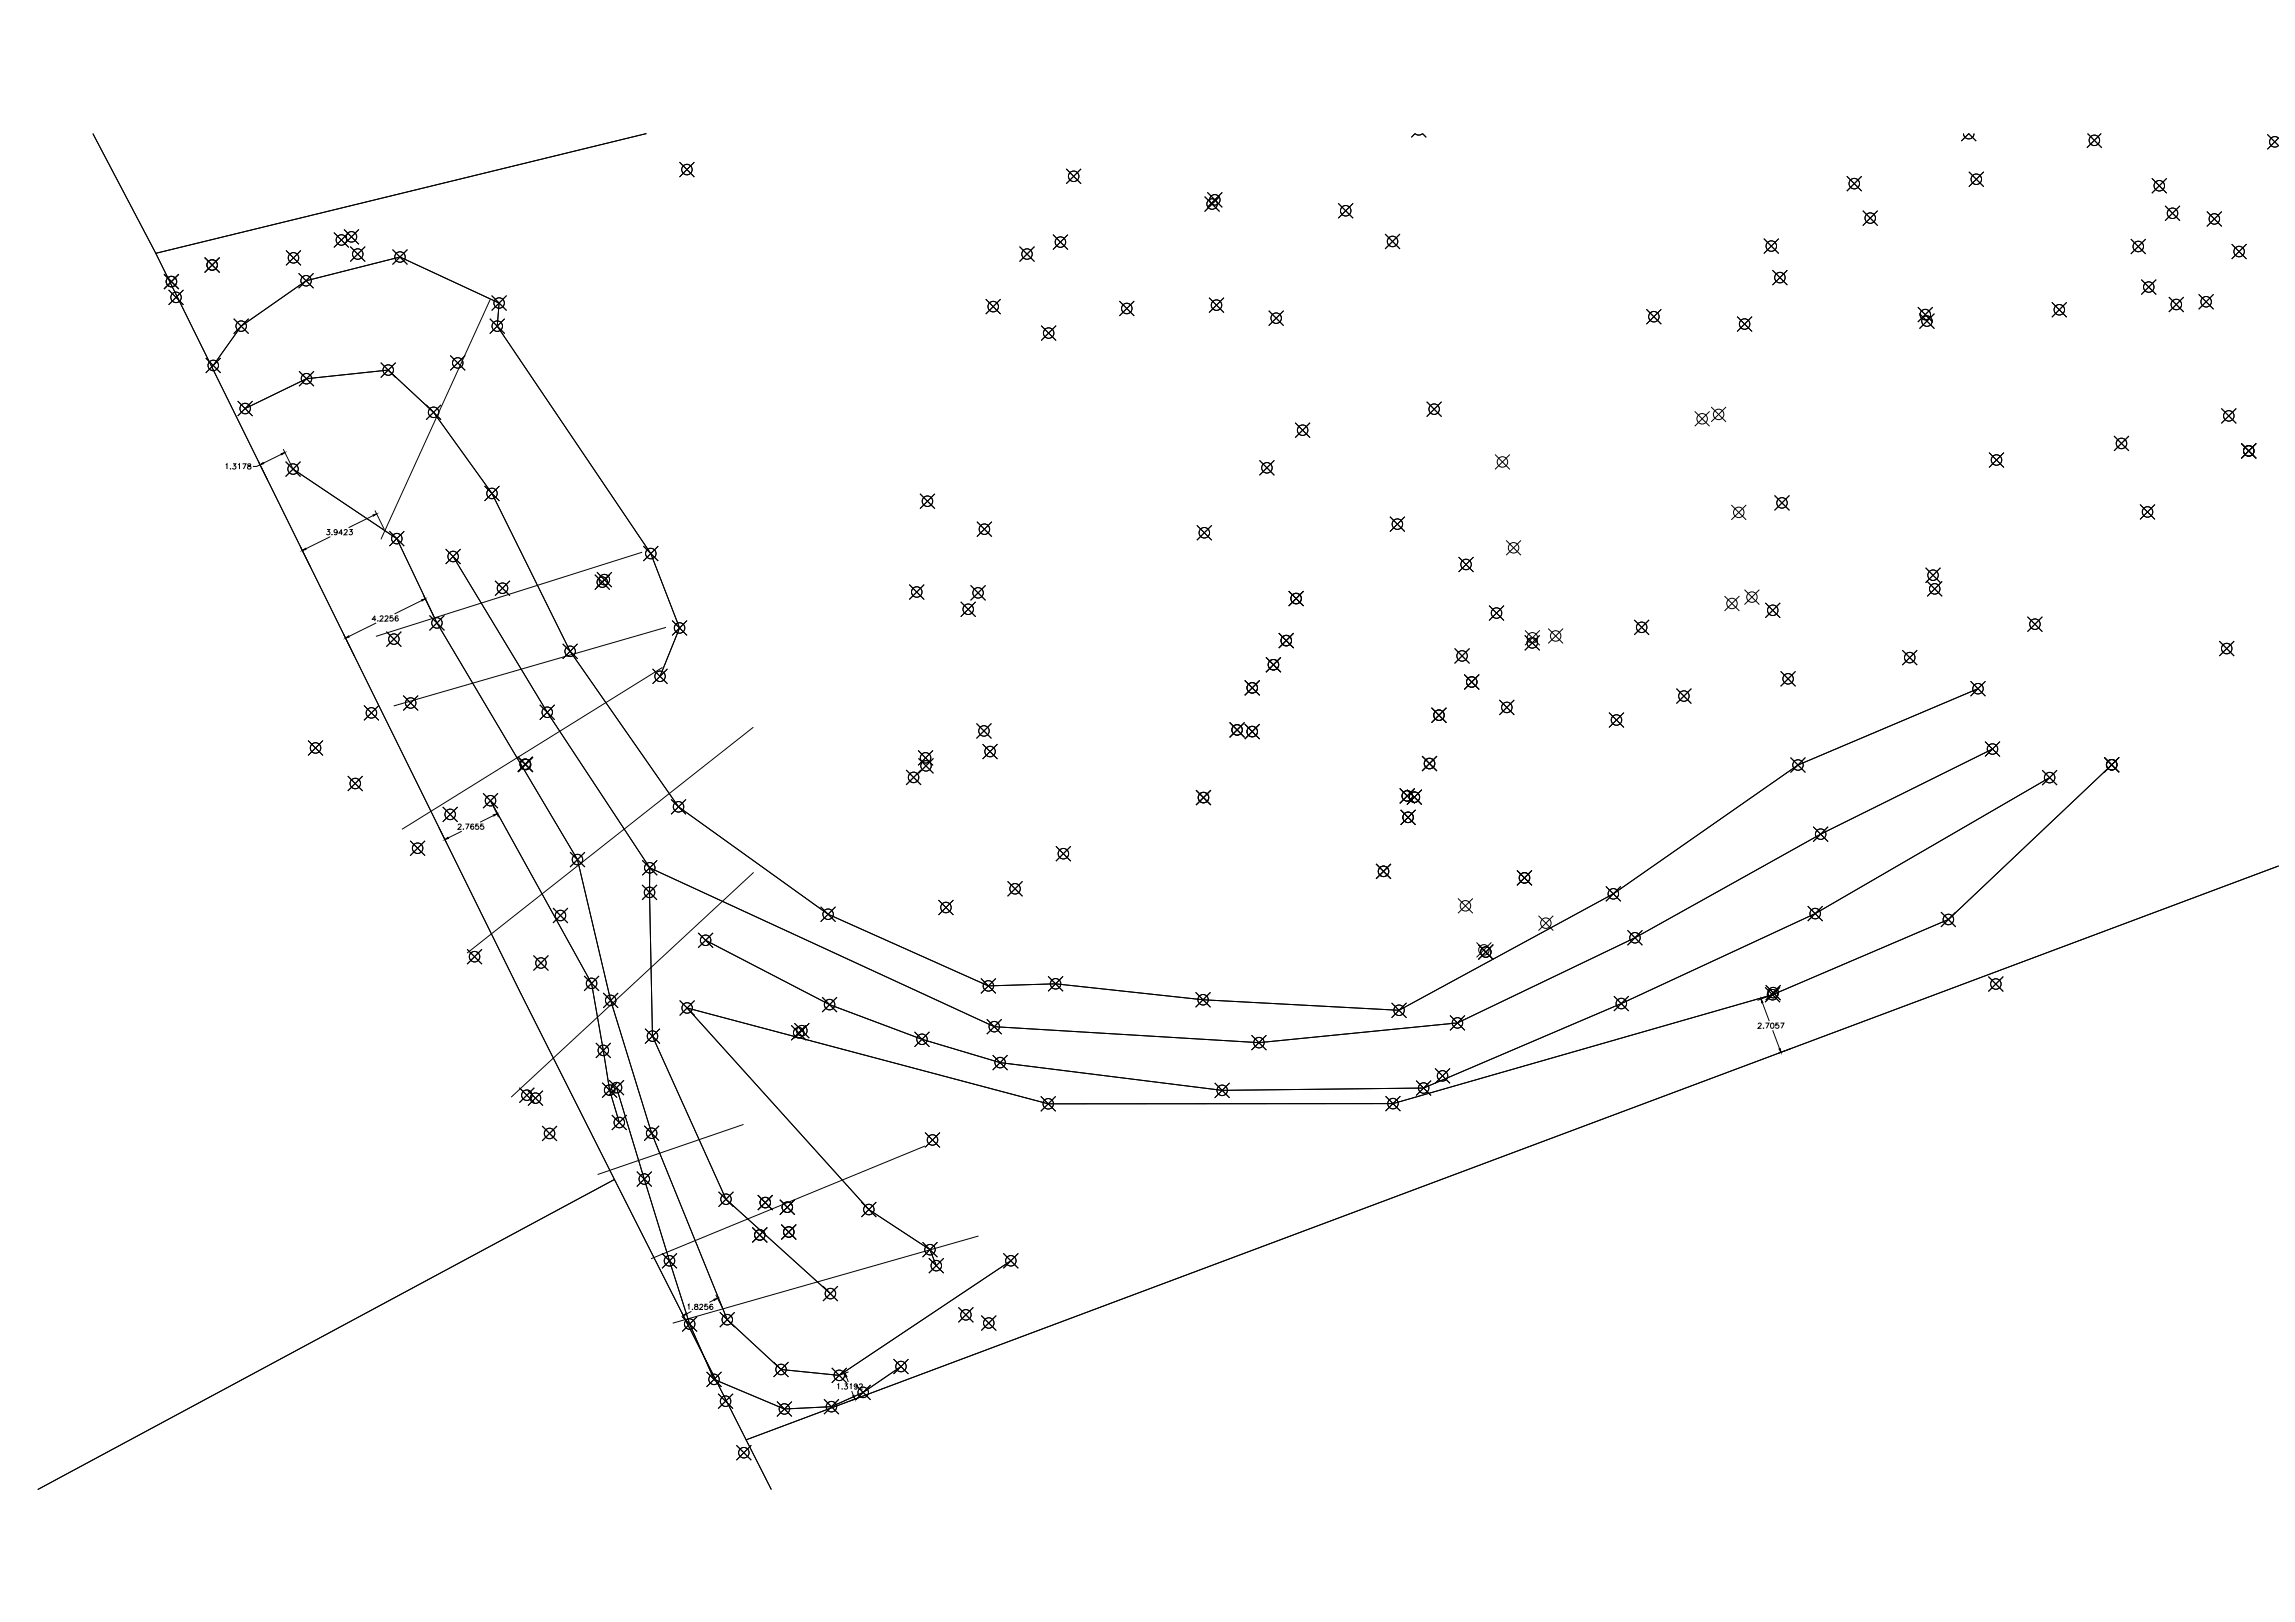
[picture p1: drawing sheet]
<svg xmlns="http://www.w3.org/2000/svg" width="841mm" height="594mm" viewBox="0 0 841 594" stroke-linecap="round" stroke-linejoin="round" font-family="sans-serif">
<!-- layer: Buildings-21-08-2020 -->
<g fill="none" stroke="#000" stroke-width=".37">
<path d="M75 94.4l5.4 5.4M80.4 94.4l-5.4 5.4M60.1 100.4l5.4 5.5M65.5 100.4l-5.4 5.5M621 150.7l5.5 5.4M626.5 150.7l-5.5 5.4M627.1 149.1l5.4 5.4M632.5 149.1l-5.4 5.4M547.9 166.5l5.4 5.4M553.3 166.5l-5.4 5.4M551.9 197.9l5.5 5.5M557.4 197.9l-5.5 5.5"/>
<path d="M634.5 185l5.4 5.4M639.9 185l-5.4 5.4M472.3 216.5l5.4 5.5M477.7 216.5l-5.4 5.5M632 218.3l5.4 5.5M637.4 218.3l-5.4 5.5M639.3 216l5.4 5.4M644.7 216l-5.4 5.4M468.6 231.9l5.5 5.4M474.1 231.9l-5.5 5.4M558.8 230.9l5.5 5.4M564.3 230.9l-5.5 5.4"/>
<path d="M567.4 230.2l5.4 5.5M572.8 230.2l-5.4 5.5M456.2 249.2l5.4 5.5M461.6 249.2l-5.4 5.5M463.9 240.8l5.5 5.4M469.4 240.8l-5.5 5.4M524.6 259.2l5.4 5.5M530 259.2l-5.4 5.5M536.6 247.1l5.5 5.4M542.1 247.1l-5.5 5.4M450.6 264.6l5.5 5.5M456.1 264.6l-5.5 5.5"/>
<path d="M456.2 265.2l5.4 5.5M461.6 265.2l-5.4 5.5M521.1 276.9l5.5 5.5M526.6 276.9l-5.5 5.5M438.3 289.4l5.4 5.4M443.7 289.4l-5.4 5.4M513 288.8l5.4 5.4M513.3 296.6l5.4 5.5M515.6 289.2l5.4 5.5M518.4 288.8l-5.4 5.4M518.7 296.6l-5.4 5.5M521 289.2l-5.4 5.5"/>
<path d="M504.3 316.4l5.4 5.5M509.7 316.4l-5.4 5.5M555.9 318.8l5.5 5.5M561.4 318.8l-5.5 5.5M534.3 329.1l5.4 5.4M539.7 329.1l-5.4 5.4M563.8 335.4l5.4 5.4M569.2 335.4l-5.4 5.4M541.1 345.2l5.4 5.4M541.8 346l5.4 5.4M546.5 345.2l-5.4 5.4M547.2 346l-5.4 5.4"/>
<path d="M277.7 437.7l5.4 5.5M283.1 437.7l-5.4 5.5M285.8 439.4l5.4 5.5M291.2 439.4l-5.4 5.5M275.7 449.6l5.4 5.4M281.1 449.6l-5.4 5.4M286.3 448.5l5.4 5.5M291.7 448.5l-5.4 5.5"/>
<circle cx="77.7" cy="97.1" r="1.92"/>
<circle cx="62.8" cy="103.1" r="1.92"/>
<circle cx="623.8" cy="153.4" r="1.92"/>
<circle cx="629.8" cy="151.8" r="1.92"/>
<circle cx="550.6" cy="169.2" r="1.92"/>
<circle cx="637.2" cy="187.7" r="1.92"/>
<circle cx="475" cy="219.2" r="1.92"/>
<circle cx="554.7" cy="200.6" r="1.92"/>
<circle cx="642" cy="218.7" r="1.92"/>
<circle cx="471.4" cy="234.6" r="1.92"/>
<circle cx="561.6" cy="233.6" r="1.92"/>
<circle cx="570.1" cy="232.9" r="1.92"/>
<circle cx="634.7" cy="221" r="1.92"/>
<circle cx="458.9" cy="251.9" r="1.92"/>
<circle cx="466.7" cy="243.5" r="1.92"/>
<circle cx="539.3" cy="249.8" r="1.92"/>
<circle cx="453.3" cy="267.3" r="1.92"/>
<circle cx="458.9" cy="268" r="1.92"/>
<circle cx="523.9" cy="279.7" r="1.92"/>
<circle cx="527.3" cy="261.9" r="1.92"/>
<circle cx="441" cy="292.1" r="1.92"/>
<circle cx="515.7" cy="291.5" r="1.92"/>
<circle cx="516" cy="299.4" r="1.92"/>
<circle cx="518.3" cy="292" r="1.92"/>
<circle cx="507" cy="319.1" r="1.92"/>
<circle cx="537" cy="331.8" r="1.92"/>
<circle cx="558.7" cy="321.5" r="1.92"/>
<circle cx="566.5" cy="338.1" r="1.92"/>
<circle cx="543.8" cy="347.9" r="1.92"/>
<circle cx="544.5" cy="348.7" r="1.92"/>
<circle cx="278.4" cy="452.3" r="1.92"/>
<circle cx="280.4" cy="440.4" r="1.92"/>
<circle cx="288.5" cy="442.2" r="1.92"/>
<circle cx="289" cy="451.2" r="1.92"/>
</g>
<!-- layer: Ground topo-Rev01 -->
<g fill="none" stroke="#000" stroke-width=".37">
<path d="M249 59.4l5.4 5.4M254.4 59.4l-5.4 5.4M517.2 50.3l1.5-1.3a1.93 1.93 0 0 0 2.6-.1l1.4 1.4M718.7 51.7l2.8-2.8 2.7 2.8M719.5 48.9a1.92 1.92 0 0 0 2 2 1.92 1.92 0 0 0 1.9-2M723.4 48.9h.1M765 48.9l5.2 5.2M770 48.9l-5.2 5.2M830.9 49.2l4.1 4.2M835 50.7a1.92 1.92 0 0 0-2.7-.1 1.92 1.92 0 0 0 0 2.7 1.92 1.92 0 0 0 2.7-.1M835 50.5l-4.1 4.2M390.7 61.9l5.5 5.4"/>
<path d="M396.2 61.9l-5.5 5.4M441.5 72l5.4 5.5M442.5 70.5l5.4 5.4M446.9 72l-5.4 5.5M447.9 70.5l-5.4 5.4M490.4 74.5l5.5 5.4M495.9 74.5l-5.5 5.4M676.8 64.5l5.4 5.5M682.2 64.5l-5.4 5.5M682.6 77.2l5.5 5.4M688.1 77.2l-5.5 5.4M721.5 62.9l5.5 5.5"/>
<path d="M727 62.9l-5.5 5.5M788.6 65.3l5.4 5.5M793.4 75.4l5.5 5.4M794 65.3l-5.4 5.5M798.9 75.4l-5.5 5.4M808.7 77.5l5.5 5.4M814.2 77.5l-5.5 5.4M75 94.3l5.5 5.5M80.5 94.3l-5.5 5.5M104.8 91.7l5.5 5.5M110.3 91.7l-5.5 5.5M122.4 85.2l5.4 5.4"/>
<path d="M126.1 84l5.4 5.5M127.8 85.2l-5.4 5.4M128.4 90.3l5.4 5.5M131.5 84l-5.4 5.5M133.8 90.3l-5.4 5.5M143.9 91.4l5.4 5.5M149.3 91.4l-5.4 5.5M373.6 90.3l5.5 5.5M379.1 90.3l-5.5 5.5M385.9 85.9l5.4 5.5M391.3 85.9l-5.4 5.5M507.6 85.7l5.4 5.5"/>
<path d="M513 85.7l-5.4 5.5M646.4 87.4l5.4 5.5M649.5 99l5.5 5.4M651.8 87.4l-5.4 5.5M655 99l-5.5 5.4M780.9 87.6l5.4 5.4M786.3 87.6l-5.4 5.4M817.8 89.4l5.5 5.5M823.3 89.4l-5.5 5.5M60.1 100.4l5.4 5.5M61.8 106.2l5.4 5.4M65.5 100.4l-5.4 5.5"/>
<path d="M67.2 106.2l-5.4 5.4M85.7 116.7l5.4 5.5M91.1 116.7l-5.4 5.5M109.4 100.1l5.5 5.5M114.9 100.1l-5.5 5.5M179.5 116.7l5.4 5.5M180.2 108.3l5.4 5.4M184.9 116.7l-5.4 5.5M185.6 108.3l-5.4 5.4M361.2 109.6l5.5 5.4M366.7 109.6l-5.5 5.4M381.6 119.3l5.4 5.4"/>
<path d="M387 119.3l-5.4 5.4M410.2 110.3l5.4 5.4M415.6 110.3l-5.4 5.4M443.1 109l5.4 5.5M448.5 109l-5.4 5.5M464.9 113.8l5.5 5.5M470.4 113.8l-5.5 5.5M603.3 113.3l5.5 5.4M608.8 113.3l-5.5 5.4M636.6 116l5.5 5.4M642.1 116l-5.5 5.4M702.8 112.5l5.5 5.4"/>
<path d="M703.4 114.9l5.5 5.4M708.3 112.5l-5.5 5.4M708.9 114.9l-5.5 5.4M751.9 110.7l5.5 5.5M757.4 110.7l-5.5 5.5M784.7 102.4l5.5 5.5M790.2 102.4l-5.5 5.5M794.8 108.8l5.4 5.5M800.2 108.8l-5.4 5.5M805.7 107.8l5.5 5.5M811.2 107.8l-5.5 5.5M75.4 131.1l5.5 5.5"/>
<path d="M80.9 131.1l-5.5 5.5M109.6 136l5.4 5.4M115 136l-5.4 5.4M139.5 132.8l5.5 5.5M145 132.8l-5.5 5.5M165 130.2l5.5 5.5M170.5 130.2l-5.5 5.5M87.1 146.9l5.5 5.5M92.6 146.9l-5.5 5.5M156.2 148.3l5.4 5.4M161.6 148.3l-5.4 5.4M474.6 154.8l5.5 5.5"/>
<path d="M480.1 154.8l-5.5 5.5M522.8 147.1l5.5 5.5M528.3 147.1l-5.5 5.5M774.7 159.7l5.5 5.4M780.2 159.7l-5.5 5.4M814 149.6l5.5 5.5M819.5 149.6l-5.5 5.5M104.7 169.1l5.4 5.4M110.1 169.1l-5.4 5.4M177.6 178l5.4 5.5M183 178l-5.4 5.5M461.6 168.6l5.4 5.5"/>
<path d="M467 168.6l-5.4 5.5M728.9 165.8l5.4 5.4M734.3 165.8l-5.4 5.4M821.4 162.4l5.4 5.5M826.8 162.4l-5.4 5.5M142.7 194.6l5.4 5.4M148.1 194.6l-5.4 5.4M337.1 180.9l5.5 5.4M342.6 180.9l-5.5 5.4M358 191.1l5.5 5.5M363.5 191.1l-5.5 5.5M438.6 192.4l5.5 5.5"/>
<path d="M444.1 192.4l-5.5 5.5M509.4 189.3l5.4 5.4M514.8 189.3l-5.4 5.4M650.3 181.5l5.4 5.4M655.7 181.5l-5.4 5.4M784.2 184.8l5.5 5.4M789.7 184.8l-5.5 5.4M163.3 201.1l5.5 5.5M168.8 201.1l-5.5 5.5M181.4 212.7l5.5 5.5M186.9 212.7l-5.5 5.5M218 210.5l5.4 5.4"/>
<path d="M218.8 209.6l5.4 5.4M223.4 210.5l-5.4 5.4M224.2 209.6l-5.4 5.4M235.8 200l5.4 5.5M241.2 200l-5.4 5.5M333.2 214.1l5.5 5.5M338.7 214.1l-5.5 5.5M355.7 214.4l5.4 5.5M361.1 214.4l-5.4 5.5M472.3 216.5l5.4 5.5M477.7 216.5l-5.4 5.5M534.5 204l5.5 5.5"/>
<path d="M540 204l-5.5 5.5M705.7 208l5.4 5.4M706.3 213l5.4 5.4M711.1 208l-5.4 5.4M711.7 213l-5.4 5.4M141.6 231.4l5.5 5.4M147.1 231.4l-5.5 5.4M157.4 225.4l5.4 5.5M162.8 225.4l-5.4 5.5M206.2 235.8l5.4 5.5M211.6 235.8l-5.4 5.5M246.3 227.3l5.5 5.4"/>
<path d="M251.8 227.3l-5.5 5.4M352.1 220.4l5.4 5.5M357.5 220.4l-5.4 5.5M468.6 231.9l5.5 5.4M474.1 231.9l-5.5 5.4M533.1 237.5l5.4 5.5M538.5 237.5l-5.4 5.5M545.7 221.8l5.4 5.5M551.1 221.8l-5.4 5.5M558.8 232.7l5.4 5.5M564.2 232.7l-5.4 5.5M598.9 227.1l5.4 5.4"/>
<path d="M604.3 227.1l-5.4 5.4M646.9 220.8l5.5 5.5M652.4 220.8l-5.5 5.5M697.1 238.1l5.5 5.5M702.6 238.1l-5.5 5.5M743 225.9l5.4 5.4M748.4 225.9l-5.4 5.4M813.3 234.8l5.4 5.5M818.7 234.8l-5.4 5.5M133.4 258.4l5.4 5.4M138.8 258.4l-5.4 5.4M147.8 254.8l5.4 5.4"/>
<path d="M153.2 254.8l-5.4 5.4M197.8 258.2l5.5 5.4M203.3 258.2l-5.5 5.4M239.2 245l5.4 5.4M244.6 245l-5.4 5.4M456.2 249.2l5.4 5.5M461.6 249.2l-5.4 5.5M463.9 240.8l5.5 5.4M469.4 240.8l-5.5 5.4M524.6 259.2l5.4 5.5M530 259.2l-5.4 5.5M536.6 247.1l5.5 5.4"/>
<path d="M542.1 247.1l-5.5 5.4M549.5 256.4l5.4 5.4M554.9 256.4l-5.4 5.4M614.4 252.2l5.4 5.5M619.8 252.2l-5.4 5.5M652.5 245.9l5.5 5.5M658 245.9l-5.5 5.5M722.1 249.5l5.5 5.5M727.6 249.5l-5.5 5.5M112.9 271.2l5.4 5.5M118.3 271.2l-5.4 5.5M189.7 277.2l5.5 5.4"/>
<path d="M189.9 277.3l5.4 5.5M195.2 277.2l-5.5 5.4M195.3 277.3l-5.4 5.5M336.5 274.9l5.4 5.4M336.6 277.8l5.5 5.4M341.9 274.9l-5.4 5.4M342.1 277.8l-5.5 5.4M357.9 265l5.4 5.4M360.1 272.5l5.4 5.5M363.3 265l-5.4 5.4M365.5 272.5l-5.4 5.5M450.6 264.6l5.5 5.5"/>
<path d="M456.1 264.6l-5.5 5.5M456.2 265.2l5.4 5.5M461.6 265.2l-5.4 5.5M521.1 276.9l5.5 5.5M526.6 276.9l-5.5 5.5M589.6 261l5.5 5.4M595.1 261l-5.5 5.4M656.2 277.5l5.4 5.4M661.6 277.5l-5.4 5.4M727.4 271.6l5.5 5.5M732.9 271.6l-5.5 5.5M771.1 277.4l5.5 5.4"/>
<path d="M776.5 277.4l-5.4 5.4M776.6 277.4l-5.4 5.4M127.5 284.3l5.4 5.4M132.9 284.3l-5.4 5.4M162.2 295.6l5.5 5.4M167.7 295.6l-5.5 5.4M177 290.6l5.5 5.4M182.5 290.6l-5.5 5.4M245.9 292.8l5.5 5.4M251.4 292.8l-5.5 5.4M332.1 282l5.4 5.5M337.5 282l-5.4 5.5"/>
<path d="M438.3 289.4l5.4 5.4M443.7 289.4l-5.4 5.4M513 288.8l5.4 5.4M513.3 296.6l5.4 5.5M515.6 289.2l5.4 5.5M518.4 288.8l-5.4 5.4M518.7 296.6l-5.4 5.5M521 289.2l-5.4 5.5M748.4 282.1l5.4 5.4M753.8 282.1l-5.4 5.4M150.3 308l5.5 5.4M155.8 308l-5.5 5.4"/>
<path d="M208.9 312.1l5.4 5.5M214.3 312.1l-5.4 5.5M235.4 315.1l5.4 5.5M240.8 315.1l-5.4 5.5M387 310l5.4 5.4M392.4 310l-5.4 5.4M504.3 316.4l5.4 5.5M509.7 316.4l-5.4 5.5M555.9 318.8l5.5 5.5M561.4 318.8l-5.5 5.5M664.5 302.8l5.4 5.4M669.9 302.8l-5.4 5.4"/>
<path d="M202.7 332.6l5.4 5.4M208.1 332.6l-5.4 5.4M235.3 324.1l5.4 5.5M240.7 324.1l-5.4 5.5M300.7 332.1l5.5 5.5M306.2 332.1l-5.5 5.5M343.9 329.7l5.5 5.4M349.4 329.7l-5.5 5.4M369.2 322.8l5.5 5.5M374.7 322.8l-5.5 5.5M588.5 324.7l5.4 5.4M593.9 324.7l-5.4 5.4"/>
<path d="M662.5 331.9l5.4 5.4M667.9 331.9l-5.4 5.4M711.3 334.1l5.4 5.4M716.7 334.1l-5.4 5.4M171.2 347.7l5.4 5.4M176.6 347.7l-5.4 5.4M195.5 350l5.4 5.4M200.9 350l-5.4 5.4M214.1 357.5l5.4 5.4M219.5 357.5l-5.4 5.4M255.9 341.7l5.4 5.4M261.3 341.7l-5.4 5.4"/>
<path d="M359.5 358.4l5.4 5.4M364.9 358.4l-5.4 5.4M384.1 357.6l5.5 5.5M389.6 357.6l-5.5 5.5M541.8 346l5.4 5.4M547.2 346l-5.4 5.4M596.4 340.7l5.5 5.5M601.9 340.7l-5.5 5.5M728.7 357.7l5.4 5.4M734.1 357.7l-5.4 5.4M221.1 363.7l5.4 5.4M226.5 363.7l-5.4 5.4"/>
<path d="M236.4 376.8l5.4 5.4M241.8 376.8l-5.4 5.4M249.1 366.5l5.4 5.4M254.5 366.5l-5.4 5.4M290 375.5l5.4 5.5M291.1 374.8l5.5 5.4M295.4 375.5l-5.4 5.5M296.6 374.8l-5.5 5.4M301.3 365.2l5.4 5.5M306.7 365.2l-5.4 5.5M335.1 377.9l5.5 5.5M340.6 377.9l-5.5 5.5"/>
<path d="M361.6 373.3l5.5 5.5M367.1 373.3l-5.5 5.5M438.1 363.5l5.5 5.4M443.6 363.5l-5.5 5.4M458.6 379.2l5.5 5.4M464.1 379.2l-5.5 5.4M510 367.3l5.4 5.5M515.4 367.3l-5.4 5.5M531.4 371.9l5.4 5.5M536.8 371.9l-5.4 5.5M591.4 364.8l5.5 5.5M596.9 364.8l-5.5 5.5"/>
<path d="M646.8 361.6l5.5 5.5M647.1 360.8l5.4 5.5M652.3 361.6l-5.5 5.5M652.5 360.8l-5.4 5.5M190.3 398.4l5.5 5.5M193.5 399.5l5.4 5.4M195.8 398.4l-5.5 5.5M198.9 399.5l-5.4 5.4M218.4 382l5.4 5.5M220.7 396.6l5.4 5.4M223.2 395.6l5.5 5.5M223.8 382l-5.4 5.5"/>
<path d="M226.1 396.6l-5.4 5.4M228.7 395.6l-5.5 5.5M363.8 386.5l5.4 5.4M369.2 386.5l-5.4 5.4M445.1 396.6l5.5 5.5M450.6 396.6l-5.5 5.5M519 395.8l5.4 5.4M524.4 395.8l-5.4 5.4M525.9 391.3l5.5 5.5M531.4 391.3l-5.5 5.5M198.7 412.4l5.4 5.5M204.1 412.4l-5.4 5.5"/>
<path d="M224.2 408.4l5.5 5.5M229.7 408.4l-5.5 5.5M236.1 412.3l5.4 5.5M241.5 412.3l-5.4 5.5M339 414.8l5.4 5.5M344.4 414.8l-5.4 5.5M381.4 401.6l5.5 5.4M386.9 401.6l-5.5 5.4M507.7 401.5l5.5 5.4M513.2 401.5l-5.5 5.4M233.4 429.1l5.4 5.5M238.8 429.1l-5.4 5.5"/>
<path d="M263.3 436.5l5.5 5.5M268.8 436.5l-5.5 5.5M277.7 437.7l5.5 5.5M283.2 437.7l-5.5 5.5M285.8 439.4l5.4 5.5M291.2 439.4l-5.4 5.5M242.6 459.1l5.5 5.4M248.1 459.1l-5.5 5.4M275.7 449.6l5.5 5.4M281.2 449.6l-5.5 5.4M286.3 448.5l5.5 5.5M291.8 448.5l-5.5 5.5"/>
<path d="M315.7 440.3l5.4 5.4M321.1 440.3l-5.4 5.4M338.1 455l5.4 5.4M343.5 455l-5.4 5.4M367.7 459.1l5.5 5.4M373.2 459.1l-5.5 5.4M301.6 471.1l5.4 5.4M307 471.1l-5.4 5.4M340.4 460.8l5.4 5.5M345.8 460.8l-5.4 5.5M351.2 478.9l5.5 5.4M356.7 478.9l-5.5 5.4"/>
<path d="M250 482.2l5.5 5.5M255.5 482.2l-5.5 5.5M263.8 480.6l5.4 5.5M269.2 480.6l-5.4 5.5M283.5 498.9l5.4 5.4M288.9 498.9l-5.4 5.4M327.5 497.8l5.4 5.4M332.9 497.8l-5.4 5.4M359.6 481.9l5.5 5.4M365.1 481.9l-5.5 5.4M258.9 502.5l5.5 5.4M263.2 510.5l5.4 5.4"/>
<path d="M264.4 502.5l-5.5 5.4M268.6 510.5l-5.4 5.4M284.7 513.3l5.5 5.5M290.2 513.3l-5.5 5.5M302 512.5l5.4 5.4M304.8 501l5.5 5.5M307.4 512.5l-5.4 5.4M310.3 501l-5.5 5.5M313.6 507.3l5.4 5.4M319 507.3l-5.4 5.4M269.9 529.4l5.4 5.4M275.3 529.4l-5.4 5.4"/>
<circle cx="767.5" cy="51.4" r="1.92"/>
<circle cx="251.7" cy="62.1" r="1.92"/>
<circle cx="393.5" cy="64.6" r="1.92"/>
<circle cx="444.2" cy="74.7" r="1.92"/>
<circle cx="445.2" cy="73.2" r="1.92"/>
<circle cx="493.1" cy="77.2" r="1.92"/>
<circle cx="679.5" cy="67.3" r="1.92"/>
<circle cx="685.4" cy="79.9" r="1.92"/>
<circle cx="724.2" cy="65.7" r="1.92"/>
<circle cx="791.3" cy="68" r="1.92"/>
<circle cx="796.1" cy="78.1" r="1.92"/>
<circle cx="77.8" cy="97.1" r="1.92"/>
<circle cx="107.5" cy="94.4" r="1.92"/>
<circle cx="125.1" cy="87.9" r="1.92"/>
<circle cx="128.8" cy="86.7" r="1.92"/>
<circle cx="131.1" cy="93.1" r="1.92"/>
<circle cx="146.6" cy="94.1" r="1.92"/>
<circle cx="376.4" cy="93.1" r="1.92"/>
<circle cx="388.6" cy="88.7" r="1.92"/>
<circle cx="510.3" cy="88.4" r="1.92"/>
<circle cx="649.1" cy="90.1" r="1.92"/>
<circle cx="783.6" cy="90.3" r="1.92"/>
<circle cx="811.5" cy="80.2" r="1.92"/>
<circle cx="820.5" cy="92.1" r="1.92"/>
<circle cx="62.8" cy="103.1" r="1.92"/>
<circle cx="64.5" cy="108.9" r="1.92"/>
<circle cx="88.4" cy="119.5" r="1.92"/>
<circle cx="112.2" cy="102.8" r="1.92"/>
<circle cx="182.2" cy="119.5" r="1.92"/>
<circle cx="182.9" cy="111" r="1.92"/>
<circle cx="364" cy="112.3" r="1.92"/>
<circle cx="412.9" cy="113" r="1.92"/>
<circle cx="445.8" cy="111.8" r="1.92"/>
<circle cx="467.7" cy="116.5" r="1.92"/>
<circle cx="606.1" cy="116" r="1.92"/>
<circle cx="639.3" cy="118.7" r="1.92"/>
<circle cx="652.3" cy="101.7" r="1.92"/>
<circle cx="705.5" cy="115.2" r="1.92"/>
<circle cx="706.1" cy="117.6" r="1.92"/>
<circle cx="754.7" cy="113.5" r="1.92"/>
<circle cx="787.4" cy="105.1" r="1.92"/>
<circle cx="797.5" cy="111.5" r="1.92"/>
<circle cx="808.5" cy="110.5" r="1.92"/>
<circle cx="78.1" cy="133.8" r="1.92"/>
<circle cx="112.3" cy="138.7" r="1.92"/>
<circle cx="142.3" cy="135.5" r="1.92"/>
<circle cx="167.7" cy="132.9" r="1.92"/>
<circle cx="384.3" cy="122" r="1.92"/>
<circle cx="89.8" cy="149.6" r="1.92"/>
<circle cx="158.9" cy="151" r="1.92"/>
<circle cx="477.4" cy="157.6" r="1.92"/>
<circle cx="525.6" cy="149.9" r="1.92"/>
<circle cx="816.8" cy="152.3" r="1.92"/>
<circle cx="107.4" cy="171.8" r="1.92"/>
<circle cx="464.3" cy="171.3" r="1.92"/>
<circle cx="731.6" cy="168.5" r="1.92"/>
<circle cx="777.4" cy="162.4" r="1.92"/>
<circle cx="824.1" cy="165.2" r="1.92"/>
<circle cx="824.1" cy="165.1" r="1.92"/>
<circle cx="145.4" cy="197.3" r="1.92"/>
<circle cx="180.3" cy="180.7" r="1.92"/>
<circle cx="339.9" cy="183.6" r="1.92"/>
<circle cx="360.7" cy="193.8" r="1.92"/>
<circle cx="441.3" cy="195.1" r="1.92"/>
<circle cx="512.1" cy="192" r="1.92"/>
<circle cx="653" cy="184.2" r="1.92"/>
<circle cx="787" cy="187.5" r="1.92"/>
<circle cx="166.1" cy="203.8" r="1.92"/>
<circle cx="184.1" cy="215.4" r="1.92"/>
<circle cx="220.7" cy="213.2" r="1.92"/>
<circle cx="221.5" cy="212.3" r="1.92"/>
<circle cx="238.5" cy="202.7" r="1.92"/>
<circle cx="336" cy="216.8" r="1.92"/>
<circle cx="358.4" cy="217.1" r="1.92"/>
<circle cx="475" cy="219.2" r="1.92"/>
<circle cx="537.3" cy="206.7" r="1.92"/>
<circle cx="708.4" cy="210.7" r="1.92"/>
<circle cx="709" cy="215.7" r="1.92"/>
<circle cx="144.3" cy="234.1" r="1.92"/>
<circle cx="160.1" cy="228.2" r="1.92"/>
<circle cx="208.9" cy="238.6" r="1.92"/>
<circle cx="249" cy="230" r="1.92"/>
<circle cx="354.8" cy="223.2" r="1.92"/>
<circle cx="471.4" cy="234.6" r="1.92"/>
<circle cx="548.4" cy="224.5" r="1.92"/>
<circle cx="561.5" cy="235.5" r="1.92"/>
<circle cx="601.6" cy="229.8" r="1.92"/>
<circle cx="649.6" cy="223.5" r="1.92"/>
<circle cx="745.7" cy="228.6" r="1.92"/>
<circle cx="816" cy="237.5" r="1.92"/>
<circle cx="150.5" cy="257.5" r="1.92"/>
<circle cx="241.9" cy="247.7" r="1.92"/>
<circle cx="458.9" cy="251.9" r="1.92"/>
<circle cx="466.7" cy="243.5" r="1.92"/>
<circle cx="535.8" cy="240.2" r="1.92"/>
<circle cx="539.3" cy="249.8" r="1.92"/>
<circle cx="552.2" cy="259.1" r="1.92"/>
<circle cx="617.1" cy="254.9" r="1.92"/>
<circle cx="655.3" cy="248.6" r="1.92"/>
<circle cx="699.8" cy="240.9" r="1.92"/>
<circle cx="724.9" cy="252.2" r="1.92"/>
<circle cx="115.6" cy="274" r="1.92"/>
<circle cx="136.1" cy="261.1" r="1.92"/>
<circle cx="192.5" cy="279.9" r="1.92"/>
<circle cx="200.5" cy="260.9" r="1.92"/>
<circle cx="339.2" cy="277.6" r="1.92"/>
<circle cx="360.6" cy="267.7" r="1.92"/>
<circle cx="362.8" cy="275.3" r="1.92"/>
<circle cx="453.3" cy="267.3" r="1.92"/>
<circle cx="458.9" cy="268" r="1.92"/>
<circle cx="523.9" cy="279.7" r="1.92"/>
<circle cx="527.3" cy="261.9" r="1.92"/>
<circle cx="592.4" cy="263.7" r="1.92"/>
<circle cx="730.2" cy="274.3" r="1.92"/>
<circle cx="130.2" cy="287" r="1.92"/>
<circle cx="165" cy="298.3" r="1.92"/>
<circle cx="179.8" cy="293.3" r="1.92"/>
<circle cx="192.6" cy="280" r="1.92"/>
<circle cx="248.7" cy="295.5" r="1.92"/>
<circle cx="334.8" cy="284.7" r="1.92"/>
<circle cx="339.3" cy="280.5" r="1.92"/>
<circle cx="441" cy="292.1" r="1.92"/>
<circle cx="515.7" cy="291.5" r="1.92"/>
<circle cx="516" cy="299.4" r="1.92"/>
<circle cx="518.3" cy="292" r="1.92"/>
<circle cx="658.9" cy="280.2" r="1.92"/>
<circle cx="751.1" cy="284.8" r="1.92"/>
<circle cx="773.8" cy="280.1" r="1.92"/>
<circle cx="773.9" cy="280.1" r="1.92"/>
<circle cx="153" cy="310.7" r="1.92"/>
<circle cx="211.6" cy="314.8" r="1.92"/>
<circle cx="238.1" cy="317.8" r="1.92"/>
<circle cx="389.7" cy="312.7" r="1.92"/>
<circle cx="507" cy="319.1" r="1.92"/>
<circle cx="667.2" cy="305.5" r="1.92"/>
<circle cx="205.4" cy="335.3" r="1.92"/>
<circle cx="238" cy="326.8" r="1.92"/>
<circle cx="303.5" cy="334.8" r="1.92"/>
<circle cx="346.7" cy="332.4" r="1.92"/>
<circle cx="372" cy="325.5" r="1.92"/>
<circle cx="558.7" cy="321.5" r="1.92"/>
<circle cx="591.2" cy="327.4" r="1.92"/>
<circle cx="665.2" cy="334.6" r="1.92"/>
<circle cx="714" cy="336.8" r="1.92"/>
<circle cx="173.9" cy="350.4" r="1.92"/>
<circle cx="198.2" cy="352.7" r="1.92"/>
<circle cx="258.6" cy="344.4" r="1.92"/>
<circle cx="544.5" cy="348.7" r="1.92"/>
<circle cx="599.2" cy="343.5" r="1.92"/>
<circle cx="216.8" cy="360.2" r="1.92"/>
<circle cx="223.8" cy="366.4" r="1.92"/>
<circle cx="239.1" cy="379.5" r="1.92"/>
<circle cx="251.8" cy="369.2" r="1.92"/>
<circle cx="292.7" cy="378.3" r="1.92"/>
<circle cx="293.8" cy="377.5" r="1.92"/>
<circle cx="304" cy="368" r="1.92"/>
<circle cx="362.2" cy="361.1" r="1.92"/>
<circle cx="364.4" cy="376" r="1.92"/>
<circle cx="386.8" cy="360.3" r="1.92"/>
<circle cx="440.9" cy="366.2" r="1.92"/>
<circle cx="512.7" cy="370" r="1.92"/>
<circle cx="534.1" cy="374.7" r="1.92"/>
<circle cx="594.1" cy="367.6" r="1.92"/>
<circle cx="649.6" cy="364.3" r="1.92"/>
<circle cx="649.8" cy="363.6" r="1.92"/>
<circle cx="731.4" cy="360.4" r="1.92"/>
<circle cx="221.1" cy="384.7" r="1.92"/>
<circle cx="223.4" cy="399.3" r="1.92"/>
<circle cx="225.9" cy="398.4" r="1.92"/>
<circle cx="337.9" cy="380.7" r="1.92"/>
<circle cx="366.5" cy="389.2" r="1.92"/>
<circle cx="447.9" cy="399.4" r="1.92"/>
<circle cx="461.3" cy="381.9" r="1.92"/>
<circle cx="521.7" cy="398.5" r="1.92"/>
<circle cx="528.6" cy="394.1" r="1.92"/>
<circle cx="193.1" cy="401.1" r="1.92"/>
<circle cx="196.2" cy="402.2" r="1.92"/>
<circle cx="201.4" cy="415.1" r="1.92"/>
<circle cx="226.9" cy="411.1" r="1.92"/>
<circle cx="238.8" cy="415.1" r="1.92"/>
<circle cx="341.7" cy="417.5" r="1.92"/>
<circle cx="384.1" cy="404.3" r="1.92"/>
<circle cx="510.5" cy="404.2" r="1.92"/>
<circle cx="236.1" cy="431.8" r="1.92"/>
<circle cx="266.1" cy="439.2" r="1.92"/>
<circle cx="278.4" cy="452.3" r="1.92"/>
<circle cx="280.4" cy="440.5" r="1.92"/>
<circle cx="288.5" cy="442.2" r="1.92"/>
<circle cx="289.1" cy="451.2" r="1.92"/>
<circle cx="318.4" cy="443" r="1.92"/>
<circle cx="340.8" cy="457.7" r="1.92"/>
<circle cx="245.3" cy="461.8" r="1.92"/>
<circle cx="304.3" cy="473.8" r="1.92"/>
<circle cx="343.1" cy="463.6" r="1.92"/>
<circle cx="370.4" cy="461.8" r="1.92"/>
<circle cx="252.7" cy="485" r="1.92"/>
<circle cx="266.5" cy="483.3" r="1.92"/>
<circle cx="354" cy="481.6" r="1.92"/>
<circle cx="362.4" cy="484.6" r="1.92"/>
<circle cx="261.7" cy="505.2" r="1.92"/>
<circle cx="265.9" cy="513.2" r="1.92"/>
<circle cx="286.2" cy="501.6" r="1.92"/>
<circle cx="287.5" cy="516.1" r="1.92"/>
<circle cx="304.7" cy="515.2" r="1.92"/>
<circle cx="307.5" cy="503.7" r="1.92"/>
<circle cx="316.3" cy="510" r="1.92"/>
<circle cx="330.2" cy="500.5" r="1.92"/>
<circle cx="272.6" cy="532.1" r="1.92"/>
</g>
<!-- layer: TOP ROAD LINES -->
<path d="M78.1 133.9l10.3-14.4 23.8-16.7 34.4-8.7 36.3 16.9-.7 8.5 56.3 83.3 10.5 27.2-7.1 17.7M89.8 149.6l22.5-10.9 30-3.2 16.6 15.5 21.4 29.7 28.6 57.9 39.7 56.9 54.9 39.4 58.7 26.2 24.6-.8 54.1 5.9 71.8 3.8 78.5-42.6 67.7-47.2 66-27.9M107.4 171.8l38 25.5 14.7 30.9 51.5 86.6 12.2 51.6 15 48.7 27.7 68.2 19.7 18.3 21.3 2.2 62.9-42M166 203.8l34.5 57.1 37.6 56.9-.1 9.1 1.1 52.6 26.9 59.7 38.3 34.6M730.2 274.3l-63 31.2-68.1 38-65 31.2-72.8 7.2-96.9-5.9-126.3-58.2M179.8 293.3l37 66.9 6.6 39.1 3.5 11.8M751.1 284.8l-85.9 49.8-71.1 33-72.4 30.9-73.8 .9-81.4-10.2-28.6-8.5-33.9-12.7-45.4-23.6M773.9 280.1l-59.9 56.7-64.4 27.5-139.1 39.9-126.4 .1-132.3-35.1 66.6 73.8 22.4 14.7 2.3 5.9M225.9 398.4l19.4 63.4 7.4 23.2 9 20.2 25.7 10.9 17.3-.9 11.6-5.2 13.9-9.5" fill="none" stroke="#000" stroke-width=".37"/>
<!-- layer: nz-property-titles(LINZ DOWNLOAD) -->
<path d="M34 48.9l23.1 43.9 179.8-43.9-179.8 43.9 133.3 270.2 83 164.4 561.6-210.2-561.6 210.2 9.3 18.2-57.5-113.6-211.4 113.6 211.4-113.6-34.8-69-133.3-270.2z" fill="none" stroke="#000" stroke-width=".37"/>
<!-- layer: 0 -->
<g fill="none" stroke="#000" stroke-width=".37">
<path d="M179.7 109.6l-40.1 87.9M78.1 133.9l10.3-14.4 23.8-16.7 34.4-8.7 36.3 16.9-.7 8.5 56.3 83.3 10.5 27.2-7.1 17.7M89.8 149.6l22.5-10.9 30-3.2 16.6 15.5 21.4 29.7 28.6 57.9 39.7 56.9 54.9 39.4 58.7 26.2 24.6-.8 54.1 5.9 71.8 3.8 78.5-42.6 67.7-47.2 66-27.9M82.7 170.3l.5-.4v1.9M84.5 171.6h.1M85.4 169.9h1l-.6 .7a.64 .64 0 0 1 .5 1 .64 .64 0 0 1-1.1-.2M87.3 170.3l.5-.4v1.9M88.9 169.9h1.2l-.9 1.9M90.9 170v.5l1.1 .7a.62 .62 0 0 1-.7 .6 .62 .62 0 0 1-.5-.8l1.1-.7-.1-.3zM94.7 169l3.4 6.9M95.3 170.2l-1.2 .6h-1.4M103.2 166.4l-6.7 3.2"/>
<path d="M103.8 164.5l3.4 6.9M107.4 171.8l38 25.5 14.7 30.9 51.5 86.6 12.2 51.6 15 48.7 27.7 68.2 19.7 18.3 21.3 2.2 62.9-42M119.8 194h1l-.5 .7a.64 .64 0 0 1 .5 1 .64 .64 0 0 1-1.2-.2M121 196.6l-9 4.4M121.6 195.7h.1M123.6 194.6a.6 .6 0 0 1-.9 .5 .6 .6 0 0 1-.2-.9 .6 .6 0 0 1 1 0l.1 .4a.9 .9 0 0 1-.8 1.3l-.3-.3M125.6 195.2h-1.4l.9-1.2v1.9M126.1 194.4l.2-.3 .6-.1 .3 .5-1.1 1.4h1.2M128.1 194h1l-.6 .7a.64 .64 0 0 1 .5 1 .64 .64 0 0 1-1.1-.2M136.8 188.8l-9 4.5M137.4 187l3.4 6.9M110.2 200.4l3.4 7"/>
<path d="M154.6 219.9l-10 5M155.2 218.1l3.8 7.8M166 203.8l34.5 57.1 37.6 56.9-.1 9.1 1.1 52.6 26.9 59.7 38.3 34.6M235.3 202.3l-97.5 30.8M126 232.5l3.9 7.8M137.8 226.8h-1.4l1-1.2v1.9M137.9 228.2l-10 4.9M138.5 227.3h.1M139.3 226l.2-.3 .5-.1 .4 .5-1.2 1.4h1.3M141.1 226l.2-.3 .6-.1 .3 .5-1.2 1.4h1.3M144 225.6h-1v.8a.68 .68 0 0 1 1 0 .68 .68 0 0 1-.2 1 .68 .68 0 0 1-.9-.3M145.9 225.8l-.1-.1a.94 .94 0 0 0-1.1 .6 .94 .94 0 0 0 .6 1.2 .6 .6 0 0 0 .7-.6 .6 .6 0 0 0-.6-.6 .6 .6 0 0 0-.6 .5"/>
<path d="M244.1 229.8l-99.8 28.8M242.8 244.5l-95.5 59.2M276.1 266.4l-104.9 82.7M730.2 274.3l-63 31.2-68.1 38-65 31.2-72.8 7.2-96.9-5.9-126.3-58.2M179.8 293.3l37 66.9 6.6 39.1 3.5 11.8M180 293.7l2.7 5.6M180.9 298.7l-5 2.4M751.1 284.8l-85.9 49.8-71.1 33-72.4 30.9-73.8 .9-81.4-10.2-28.6-8.5-33.9-12.7-45.4-23.6M773.9 280.1l-59.9 56.7-64.4 27.5-139.1 39.9-126.4 .1-132.3-35.1 66.6 73.8 22.4 14.7 2.3 5.9M160.9 303.1l2.7 5.6M167.9 302.3l.4-.5 .7 .4-1.2 1.5h1.3M169.2 304.4l-4.9 2.5"/>
<path d="M169.8 303.6h.1M170.6 301.8h1.2l-.9 1.9M173.6 302.1l-.1-.2a.94 .94 0 0 0-1.1 .7 .94 .94 0 0 0 .6 1.1 .6 .6 0 0 0 .7-.5 .6 .6 0 0 0-.6-.6 .6 .6 0 0 0-.6 .5M175.3 301.8h-.9l-.1 .8a.68 .68 0 0 1 1 0 .68 .68 0 0 1-.1 1.1 .68 .68 0 0 1-1-.3M177.2 301.8h-1l-.1 .8a.68 .68 0 0 1 1.1 0 .68 .68 0 0 1-.1 1 .68 .68 0 0 1-1-.2M276.2 319.5l-88.9 82.4M644.3 375.2l.2-.4 .5-.1 .4 .6-1.2 1.3h1.3M645.8 367.2l2.6 6.8M646.1 376.5h.2zM647 374.7h1.3l-1 1.9M649.1 374.8a.94 .94 0 0 1 1.1 .7 .94 .94 0 0 1-.7 1.1l-.6-.3-.1-.8zM649.1 364.5l-5.1 1.9"/>
<path d="M649.6 377.3l2.6 6.8M651.7 374.7h-.9l-.1 .8a.68 .68 0 0 1 1.1 0 .68 .68 0 0 1-.2 1 .68 .68 0 0 1-1-.2M652.5 374.7h1.3l-1 1.9M225.9 398.4l19.4 63.4 7.4 23.2 9 20.2 25.7 10.9 17.3-.9 11.6-5.2 13.9-9.5M656.4 384l-5.1 1.9M272.5 411.8l-53.5 18.4M339 419.7l-100.4 41.3M358.6 452.7l-112.1 31.9M252 478.1l.5-.4v1.9M253.8 479.4h.1M254.7 477.8v.5a.79 .79 0 0 1 .9 .3 .79 .79 0 0 1 0 .9l-.6 .1-.5-.3 .3-.7 .9-.4-.1-.4zM256.4 478.2l.4-.5 .7 .4-1.2 1.5h1.3"/>
<path d="M259.3 477.7h-.9l-.1 .8a.68 .68 0 0 1 1 0 .68 .68 0 0 1-.1 1 .68 .68 0 0 1-1-.2M261.2 478l-.1-.2a.95 .95 0 0 0-1.1 .7 .95 .95 0 0 0 .6 1.1 .6 .6 0 0 0 .7-.5 .6 .6 0 0 0-.6-.7 .6 .6 0 0 0-.6 .6M261.7 476.1l-1.8 .9M262.3 474.2l2.4 4.8M249.8 480.6l2.4 4.7M253.4 480.3l-1.8 .9M306.9 507.2l.4-.3v1.9M308.6 508.6h.1M309.5 506.9h1l-.5 .7a.64 .64 0 0 1 .5 1 .64 .64 0 0 1-1.2-.2M310.1 504.2l.8 2M311 502.5l-3 1.1M311.4 507.2l.5-.3v1.9"/>
<path d="M312.1 509.5l.6 1.7M314.2 507.5a.6 .6 0 0 1-.8 .5 .6 .6 0 0 1-.3-.9 .6 .6 0 0 1 1 0l.1 .4a.89 .89 0 0 1-.7 1.3l-.4-.3M314.5 512l-3 1.1M314.9 507.3l.4-.4 .7 .3-1.2 1.6h1.3"/>
</g>
<g fill="#000" stroke="#000" stroke-width=".37">
<path d="M95.3 170.2l1.1-.8 .2 .4zM103.1 166.1l1.3-.4-1.1 .9zM136.7 188.6l1.3-.4-1.1 .8zM110.8 201.6l1.1-.8 .2 .4zM154.4 219.7l1.4-.4-1.1 .8zM126.6 233.7l1.2-.8 .2 .4zM180.8 298.5l1.3-.4-1.1 .8zM163 307.5l1.2-.8 .2 .4zM645.3 365.9l.7 1.2-.4 .2zM651.9 384.2l.5-.2 .2 1.4zM261.6 475.9l1.3-.4-1.1 .8zM250.4 481.8l1.1-.8 .2 .4z"/>
<path d="M309.7 502.9l.7 1.3-.5 .1zM312.5 511.2l.5-.1 .2 1.4z"/>
</g>
</svg>
